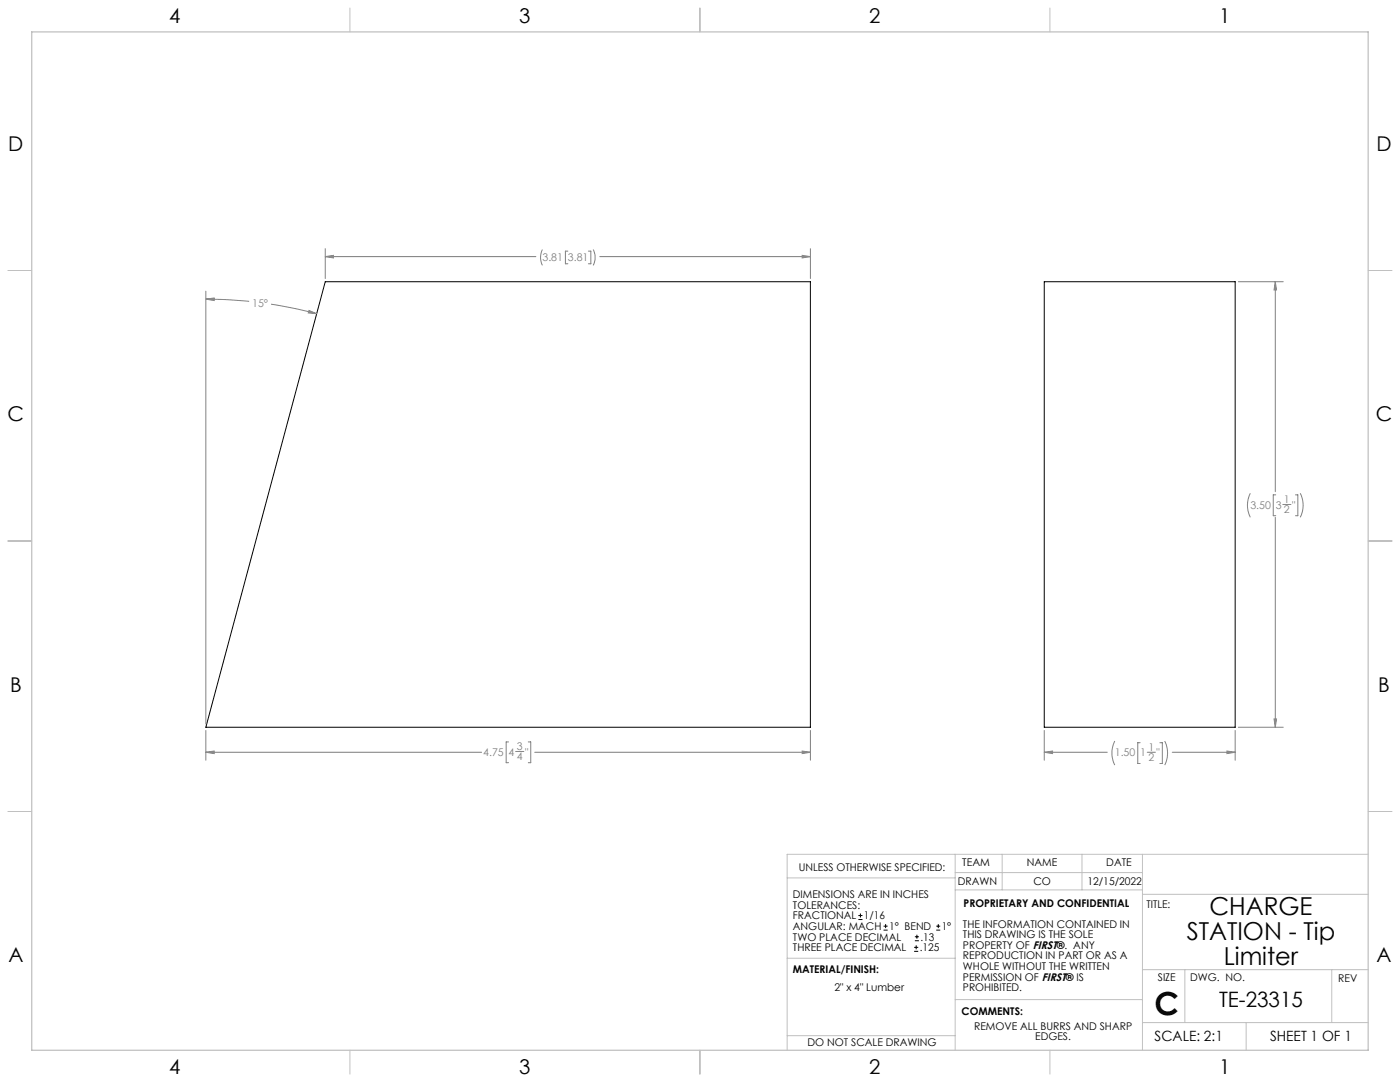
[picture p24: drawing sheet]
<svg xmlns="http://www.w3.org/2000/svg" width="559mm" height="432mm" viewBox="0 0 559 432" stroke-linecap="round" stroke-linejoin="round" font-family="sans-serif">
<defs><g id="words">
<text font-size="12.7" x="460.9" y="405.2">C</text>
<g font-size="9.9">
<text x="482.8" y="365.2">CHARGE</text>
<text x="473.7" y="375.1">STATION - Tip</text>
<text x="488.4" y="384.9">Limiter</text>
</g>
<text font-size="8.5" x="486.6" y="401.8">TE-23315</text>
<g font-size="8.1">
<text x="67.6" y="9.3">4</text>
<text x="207.3" y="9.3">3</text>
<text x="347" y="9.3">2</text>
<text x="486.7" y="9.3">1</text>
<text x="3.3" y="60.1">D</text>
<text x="549.4" y="60.1">D</text>
<text x="3" y="168">C</text>
<text x="549.1" y="168">C</text>
<text x="4" y="276">B</text>
<text x="550.1" y="276">B</text>
<text x="3.3" y="383.9">A</text>
<text x="549.4" y="383.9">A</text>
<text x="67.6" y="428.4">4</text>
<text x="207.3" y="428.4">3</text>
<text x="347" y="428.4">2</text>
<text x="486.7" y="428.4">1</text>
</g>
<g font-size="5.6">
<text x="460.9" y="415.2">SCALE: 2:1</text>
<text x="507" y="415.2">SHEET 1 OF 1</text>
</g>
<g font-size="4.2" fill="#808080">
<text x="216.5" y="104.3">3.81</text>
<text x="226.7" y="104.3">3.81</text>
<text x="100.7" y="122.4">15°</text>
<text x="499.1" y="203">3.50</text>
<text x="509.2" y="203">3</text>
<text x="512.5" y="200.7">1</text>
<text x="515.8" y="203">&quot;</text>
<text x="512.5" y="204.9">2</text>
<text x="206.3" y="299.2">3</text>
<text x="458.4" y="299.6">1</text>
<text x="192.9" y="301.6">4.75</text>
<text x="203" y="301.6">4</text>
<text x="206.3" y="303.4">4</text>
<text x="209.6" y="301.6">&quot;</text>
<text x="445" y="301.9">1.50</text>
<text x="455.1" y="301.9">1</text>
<text x="458.4" y="303.8">2</text>
<text x="461.7" y="301.9">&quot;</text>
</g>
<g font-size="4.2">
<text x="318.8" y="347.7">UNLESS OTHERWISE SPECIFIED:</text>
<text x="384.1" y="345.5">TEAM</text>
<text x="409.9" y="345.7">NAME</text>
<text x="441.6" y="345.7">DATE</text>
<text x="382.3" y="353.3">DRAWN</text>
<text x="412.5" y="353.3">CO</text>
<text x="434" y="353.3">12/15/2022</text>
<text x="316.5" y="358.5">DIMENSIONS ARE IN INCHES</text>
<text x="316.5" y="362.7">TOLERANCES:</text>
<text x="384.6" y="361.9">PROPRIETARY AND CONFIDENTIAL</text>
<text x="457.6" y="362.3">TITLE:</text>
<text x="316.5" y="371.2">ANGULAR: MACH</text>
<text x="316.5" y="366.9">FRACTIONAL</text>
<text x="344.8" y="366.9">1/16</text>
<text x="354.9" y="371.2">1° BEND</text>
<text x="375.9" y="371.2">1°</text>
<text x="384.4" y="370.2">THE INFORMATION CONTAINED IN</text>
<text x="316.5" y="375.4">TWO PLACE DECIMAL</text>
<text x="367.4" y="375.4">.13</text>
<text x="384.4" y="374.4">THIS DRAWING IS THE SOLE</text>
<text x="316.5" y="379.6">THREE PLACE DECIMAL</text>
<text x="367.1" y="379.6">.125</text>
<text x="384.4" y="378.6">PROPERTY OF FIRST®. ANY</text>
<text x="384.4" y="382.9">REPRODUCTION IN PART OR AS A</text>
<text x="316.5" y="388.4">MATERIAL/FINISH:</text>
<text x="384.4" y="387.1">WHOLE WITHOUT THE WRITTEN</text>
<text x="333.1" y="395.6">2&quot; x 4&quot; Lumber</text>
<text x="384.4" y="391.3">PERMISSION OF FIRST® IS</text>
<text x="384.4" y="395.6">PROHIBITED.</text>
<text x="462.2" y="391.3">SIZE</text>
<text x="475.1" y="391.3">DWG. NO.</text>
<text x="534.1" y="391.8">REV</text>
<text x="383.8" y="405.1">COMMENTS:</text>
<text x="388.8" y="410.9">REMOVE ALL BURRS AND SHARP</text>
<text x="322.3" y="417.6">DO NOT SCALE DRAWING</text>
<text x="413.2" y="415.2">EDGES.</text>
</g>
</g></defs>
<g fill="none" stroke="#c0c0c0" stroke-width=".4">
<path d="M139.7 3.2v9.5M279.4 3.2v9.5M419.1 3.2v9.5M3.1 107.9h9.6M546.1 107.9h9.5M3.1 215.9h9.6M546.1 215.9h9.5M3.1 323.8h9.6M546.1 323.8h9.5M314.2 350.3h67M381.2 340.9v78.2M381.2 355.1h74.8"/>
<path d="M381.2 348.2h74.8M400 340.9v14.2M431.9 340.9v14.2M456 340.9v78.2M456 356.9h90.1M546.1 340.9h-231.9v78.2M314.2 382.4h67.2M381.2 398.9h74.8M456 387h90.1M472.9 387v21.1M531.6 387v21.1M139.7 419.1v9.6"/>
<path d="M279.4 419.1v9.6M314.2 413.3h67M419.1 419.1v9.6M456 408.1h90.1M497.4 408.1v11"/>
</g>
<path d="M12.7 12.7h533.4v406.4h-533.4z" fill="none" stroke="#c0c0c0" stroke-width=".5"/>
<path d="M129.8 112.4h193.7v177.8h-241.3zM416.8 112.4h76.2v177.8h-76.2z" fill="none" stroke="#000" stroke-width=".4"/>
<g fill="none" stroke="#808080" stroke-width=".4">
<path d="M129.8 99.2v12M216.5 99.6a7.1 7.1 0 0 0 0 6.3M236.8 99.6a7.1 7.1 0 0 1 0 6.3M323.5 99.2v12M82.2 119.4l3.3-.5v1zM82.2 119.4l7.7 .2 9.5 .7M82.2 116.2v172.8M129.8 102.4l3.3-.5v1zM129.8 102.4h84.1M226.7 100.2h-1v5.1h1M234.8 100.2h1v5.1h-1M239.4 102.4h84.1"/>
<path d="M320.2 101.9l3.3 .5-3.3 .5zM494.3 112.4h17.9M509 112.4l.5 3.3h-1zM509 112.4v83.8M108.2 121.4l9.1 1.6 9.1 2.2M123.3 123.9l3.1 1.3-3.4-.3zM499 196.8a10.7 10.7 0 0 0 0 9.6M509.2 197.5h-1v8.3h1M517.1 197.5h.9v8.3h-.9M519 196.8a10.7 10.7 0 0 1 0 9.6M509 206.4v83.8M512 201.3h3.3"/>
<path d="M82.2 291.5v11.9M203 296.1h-1v8.3h1M205.8 299.9h3.3M210.9 296.1h.9v8.3h-.9M320.2 299.7l3.3 .5-3.3 .5zM323.5 291.5v11.9M416.8 291.5v11.9M445 295.7a10.7 10.7 0 0 0 0 9.6M455.1 296.4h-1v8.3h1M463 296.4h.9v8.3h-.9M464.9 295.7a10.7 10.7 0 0 1 0 9.6M489.7 299.7l3.3 .5-3.3 .5z"/>
<path d="M493 291.5v11.9M494.3 290.2h17.9M508.5 286.9h1l-.5 3.3zM82.2 300.2l3.3-.5v1zM82.2 300.2h110M213.4 300.2h110.1M416.8 300.2l3.3-.5v1zM416.8 300.2h25.2M457.9 300.2h3.3M467.9 300.2h25.1"/>
</g>
<path d="M82.2 300.2l3.3-.5v1zM320.2 299.7l3.3 .5-3.3 .5zM123.3 123.9l3.1 1.3-3.4-.3zM82.2 119.4l3.3-.5v1zM320.2 101.9l3.3 .5-3.3 .5zM129.8 102.4l3.3-.5v1zM416.8 300.2l3.3-.5v1zM489.7 299.7l3.3 .5-3.3 .5zM508.5 286.9h1l-.5 3.3zM509 112.4l.5 3.3h-1z" fill="#808080"/>
<g fill="none" stroke="#000" stroke-width=".4">
<path d="M342.6 367h1.6M342.6 365.4h1.6M343.4 364.6v1.5M352.7 371.2h1.6M352.7 369.6h1.6M353.5 368.8v1.6M364.9 379.7h1.6M364.9 378.1h1.6M365.2 375.4h1.6M365.2 373.8h1.6M365.7 377.3v1.5M366 373v1.6"/>
<path d="M373.7 371.2h1.6M373.7 369.6h1.6M374.5 368.8v1.6"/>
</g>
<use href="#words"/>
</svg>
